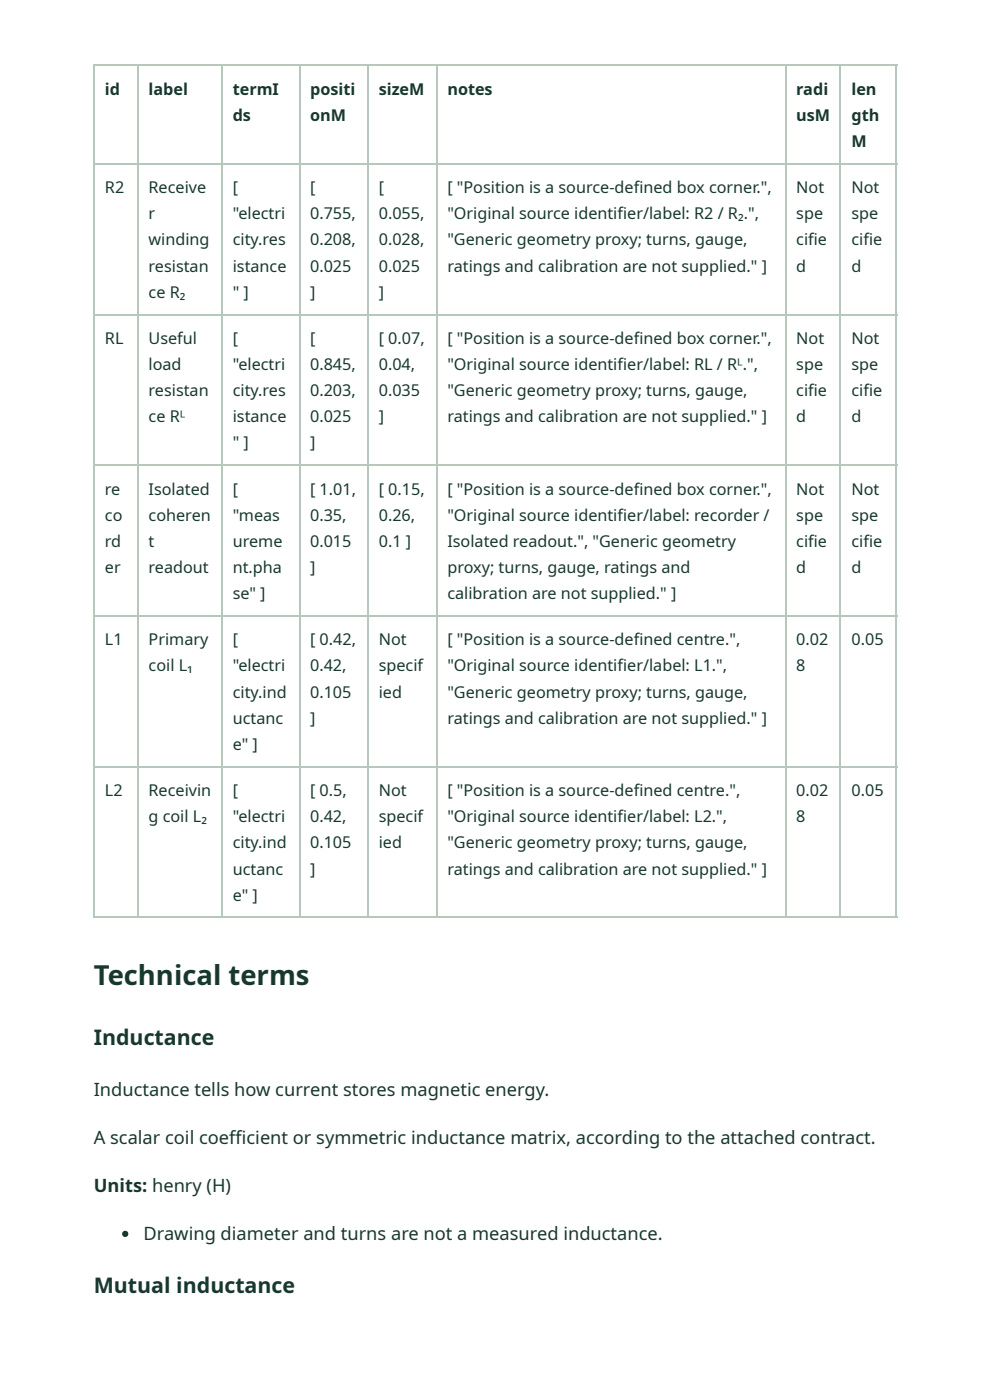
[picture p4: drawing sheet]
<svg xmlns="http://www.w3.org/2000/svg" width="210mm" height="297mm" viewBox="0 0 210 297" stroke-linecap="round" stroke-linejoin="round" font-family="sans-serif">
<defs><g id="words">
<text font-size="5.8" fill="#18382f" x="19.9" y="209.3">Technical terms</text>
<g font-size="4.5" fill="#18382f">
<text x="19.9" y="222">Inductance</text>
<text x="19.9" y="274.6">Mutual inductance</text>
</g>
<g font-size="3.9" fill="#18382f">
<text x="19.9" y="232.8">Inductance tells how current stores magnetic energy.</text>
<text x="19.9" y="242.9">A scalar coil coeffi cient or symmetric inductance matrix, according to the attached contract.</text>
<text x="19.9" y="253.2">Units: henry (H)</text>
<text x="30.5" y="263.3">Drawing diameter and turns are not a measured inductance.</text>
</g>
<g font-size="3.4" fill="#18382f">
<text x="22.3" y="20.1">id</text>
<text x="31.6" y="20.1">label</text>
<text x="49.4" y="20.1">termI</text>
<text x="65.9" y="20.1">positi</text>
<text x="80.4" y="20.1">sizeM</text>
<text x="95" y="20.1">notes</text>
<text x="169.1" y="20.1">radi</text>
<text x="180.8" y="20.1">len</text>
<text x="49.4" y="25.7">ds</text>
<text x="65.9" y="25.7">onM</text>
<text x="169.1" y="25.7">usM</text>
<text x="180.8" y="25.7">gth</text>
<text x="180.8" y="31.2">M</text>
<text x="22.3" y="41">R2</text>
<text x="31.6" y="41">Receive</text>
<text x="49.4" y="41">[</text>
<text x="65.9" y="41">[</text>
<text x="80.4" y="41">[</text>
<text x="95" y="41">[ &quot;Position is a source-defi ned box corner.&quot;,</text>
<text x="169.1" y="41">Not</text>
<text x="180.8" y="41">Not</text>
<text x="31.6" y="46.6">r</text>
<text x="49.4" y="46.6">&quot;electri</text>
<text x="65.9" y="46.6">0.755,</text>
<text x="80.4" y="46.6">0.055,</text>
<text x="95" y="46.6">&quot;Original source identifi er/label: R2 / R₂.&quot;,</text>
<text x="169.1" y="46.6">spe</text>
<text x="180.8" y="46.6">spe</text>
<text x="31.6" y="52.1">winding</text>
<text x="49.4" y="52.1">city.res</text>
<text x="65.9" y="52.1">0.208,</text>
<text x="80.4" y="52.1">0.028,</text>
<text x="95" y="52.1">&quot;Generic geometry proxy; turns, gauge,</text>
<text x="169.1" y="52.1">cifi e</text>
<text x="180.8" y="52.1">cifi e</text>
<text x="31.6" y="57.7">resistan</text>
<text x="49.4" y="57.7">istance</text>
<text x="65.9" y="57.7">0.025</text>
<text x="80.4" y="57.7">0.025</text>
<text x="95" y="57.7">ratings and calibration are not supplied.&quot; ]</text>
<text x="169.1" y="57.7">d</text>
<text x="180.8" y="57.7">d</text>
<text x="31.6" y="63.2">ce R₂</text>
<text x="49.4" y="63.2">&quot; ]</text>
<text x="65.9" y="63.2">]</text>
<text x="80.4" y="63.2">]</text>
<text x="22.3" y="73">RL</text>
<text x="31.6" y="73">Useful</text>
<text x="49.4" y="73">[</text>
<text x="65.9" y="73">[</text>
<text x="80.4" y="73">[ 0.07,</text>
<text x="95" y="73">[ &quot;Position is a source-defi ned box corner.&quot;,</text>
<text x="169.1" y="73">Not</text>
<text x="180.8" y="73">Not</text>
<text x="31.6" y="78.6">load</text>
<text x="49.4" y="78.6">&quot;electri</text>
<text x="65.9" y="78.6">0.845,</text>
<text x="80.4" y="78.6">0.04,</text>
<text x="95" y="78.6">&quot;Original source identifi er/label: RL / Rᴸ.&quot;,</text>
<text x="169.1" y="78.6">spe</text>
<text x="180.8" y="78.6">spe</text>
<text x="31.6" y="84.1">resistan</text>
<text x="31.6" y="89.7">ce Rᴸ</text>
<text x="49.4" y="84.1">city.res</text>
<text x="49.4" y="89.7">istance</text>
<text x="65.9" y="84.1">0.203,</text>
<text x="65.9" y="89.7">0.025</text>
<text x="80.4" y="84.1">0.035</text>
<text x="80.4" y="89.7">]</text>
<text x="95" y="84.1">&quot;Generic geometry proxy; turns, gauge,</text>
<text x="95" y="89.7">ratings and calibration are not supplied.&quot; ]</text>
<text x="169.1" y="84.1">cifi e</text>
<text x="169.1" y="89.7">d</text>
<text x="180.8" y="84.1">cifi e</text>
<text x="180.8" y="89.7">d</text>
<text x="49.4" y="95.3">&quot; ]</text>
<text x="65.9" y="95.3">]</text>
<text x="22.3" y="105">re</text>
<text x="31.6" y="105">Isolated</text>
<text x="49.4" y="105">[</text>
<text x="65.9" y="105">[ 1.01,</text>
<text x="80.4" y="105">[ 0.15,</text>
<text x="95" y="105">[ &quot;Position is a source-defi ned box corner.&quot;,</text>
<text x="169.1" y="105">Not</text>
<text x="180.8" y="105">Not</text>
<text x="22.3" y="110.6">co</text>
<text x="31.6" y="110.6">coheren</text>
<text x="49.4" y="110.6">&quot;meas</text>
<text x="65.9" y="110.6">0.35,</text>
<text x="80.4" y="110.6">0.26,</text>
<text x="95" y="110.6">&quot;Original source identifi er/label: recorder /</text>
<text x="169.1" y="110.6">spe</text>
<text x="180.8" y="110.6">spe</text>
<text x="22.3" y="116.2">rd</text>
<text x="31.6" y="116.2">t</text>
<text x="49.4" y="116.2">ureme</text>
<text x="65.9" y="116.2">0.015</text>
<text x="80.4" y="116.2">0.1 ]</text>
<text x="95" y="116.2">Isolated readout.&quot;, &quot;Generic geometry</text>
<text x="169.1" y="116.2">cifi e</text>
<text x="180.8" y="116.2">cifi e</text>
<text x="22.3" y="121.7">er</text>
<text x="31.6" y="121.7">readout</text>
<text x="49.4" y="121.7">nt.pha</text>
<text x="65.9" y="121.7">]</text>
<text x="95" y="121.7">proxy; turns, gauge, ratings and</text>
<text x="169.1" y="121.7">d</text>
<text x="180.8" y="121.7">d</text>
<text x="49.4" y="127.3">se&quot; ]</text>
<text x="95" y="127.3">calibration are not supplied.&quot; ]</text>
<text x="22.3" y="137.1">L1</text>
<text x="31.6" y="137.1">Primary</text>
<text x="49.4" y="137.1">[</text>
<text x="65.9" y="137.1">[ 0.42,</text>
<text x="80.4" y="137.1">Not</text>
<text x="95" y="137.1">[ &quot;Position is a source-defi ned centre.&quot;,</text>
<text x="169.1" y="137.1">0.02</text>
<text x="180.8" y="137.1">0.05</text>
<text x="31.6" y="142.6">coil L₁</text>
<text x="49.4" y="142.6">&quot;electri</text>
<text x="65.9" y="142.6">0.42,</text>
<text x="80.4" y="142.6">specif</text>
<text x="95" y="142.6">&quot;Original source identifi er/label: L1.&quot;,</text>
<text x="169.1" y="142.6">8</text>
<text x="49.4" y="148.2">city.ind</text>
<text x="65.9" y="148.2">0.105</text>
<text x="80.4" y="148.2">ied</text>
<text x="95" y="148.2">&quot;Generic geometry proxy; turns, gauge,</text>
<text x="49.4" y="153.7">uctanc</text>
<text x="65.9" y="153.7">]</text>
<text x="95" y="153.7">ratings and calibration are not supplied.&quot; ]</text>
<text x="49.4" y="159.3">e&quot; ]</text>
<text x="22.3" y="169.1">L2</text>
<text x="31.6" y="169.1">Receivin</text>
<text x="49.4" y="169.1">[</text>
<text x="65.9" y="169.1">[ 0.5,</text>
<text x="80.4" y="169.1">Not</text>
<text x="95" y="169.1">[ &quot;Position is a source-defi ned centre.&quot;,</text>
<text x="169.1" y="169.1">0.02</text>
<text x="180.8" y="169.1">0.05</text>
<text x="31.6" y="174.6">g coil L₂</text>
<text x="49.4" y="174.6">&quot;electri</text>
<text x="65.9" y="174.6">0.42,</text>
<text x="80.4" y="174.6">specif</text>
<text x="95" y="174.6">&quot;Original source identifi er/label: L2.&quot;,</text>
<text x="169.1" y="174.6">8</text>
<text x="49.4" y="180.2">city.ind</text>
<text x="49.4" y="185.7">uctanc</text>
<text x="65.9" y="180.2">0.105</text>
<text x="65.9" y="185.7">]</text>
<text x="80.4" y="180.2">ied</text>
<text x="95" y="180.2">&quot;Generic geometry proxy; turns, gauge,</text>
<text x="95" y="185.7">ratings and calibration are not supplied.&quot; ]</text>
<text x="49.4" y="191.3">e&quot; ]</text>
</g>
</g></defs>
<g fill="none" stroke="#b6c8bc" stroke-width=".26">
<path d="M19.8 13.9h170.7M20 13.8v181.2M29.2 13.8v181.2M47.2 13.8v181.2M63.6 13.8v181.2M78.2 13.8v181.2M92.7 13.8v181.2M166.8 13.8v181.2M178.5 13.8v181.2M190.4 13.8v181.2M19.8 34.8h170.7M19.8 66.8h170.7"/>
<path d="M19.8 98.8h170.7M19.8 130.8h170.7M19.8 162.9h170.7M19.8 194.9h170.7"/>
</g>
<circle cx="26.6" cy="262.1" r=".66" fill="#18382f"/>
<use href="#words"/>
</svg>
